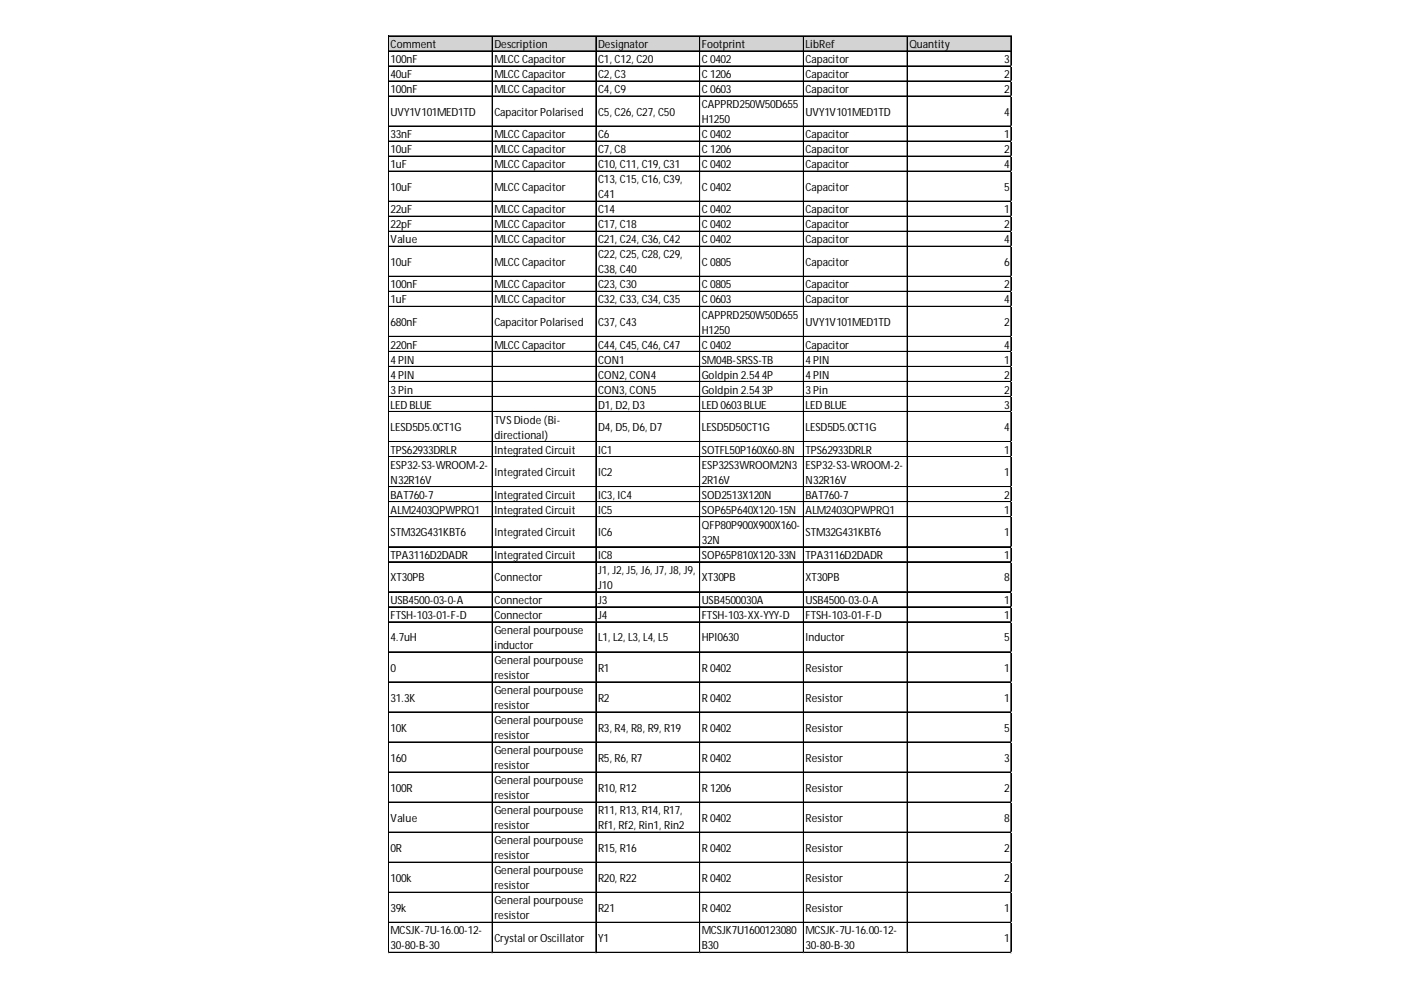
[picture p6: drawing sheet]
<svg xmlns="http://www.w3.org/2000/svg" width="297mm" height="210mm" viewBox="0 0 297 210" stroke-linecap="round" stroke-linejoin="round" font-family="sans-serif">
<defs><g id="words">
<g font-size="2.4">
<text x="82.8" y="10.2">Comment</text>
<text x="104.8" y="10.2">Description</text>
<text x="126.8" y="10.2">Designator</text>
<text x="148.8" y="10.2">Footprint</text>
<text x="170.8" y="10.2">LibRef</text>
<text x="192.8" y="10.2">Quantity</text>
<text x="82.8" y="13.4">100nF</text>
<text x="82.8" y="16.6">40uF</text>
<text x="104.8" y="13.4">MLCCCapacitor</text>
<text x="104.8" y="16.6">MLCCCapacitor</text>
<text x="126.8" y="13.4">C1, C12, C20</text>
<text x="126.8" y="16.6">C2, C3</text>
<text x="148.8" y="13.4">C0402</text>
<text x="148.8" y="16.6">C1206</text>
<text x="170.8" y="13.4">Capacitor</text>
<text x="170.8" y="16.6">Capacitor</text>
<text x="212.9" y="13.4">3</text>
<text x="212.9" y="16.6">2</text>
<text x="82.8" y="19.8">100nF</text>
<text x="104.8" y="19.8">MLCCCapacitor</text>
<text x="126.8" y="19.8">C4, C9</text>
<text x="148.8" y="19.8">C0603</text>
<text x="148.8" y="22.9">CAPPRD250W50D655</text>
<text x="170.8" y="19.8">Capacitor</text>
<text x="212.9" y="19.8">2</text>
<text x="82.8" y="24.5">UVY1V101MED1TD</text>
<text x="82.8" y="29.3">33nF</text>
<text x="104.8" y="24.5">CapacitorPolarised</text>
<text x="104.8" y="29.3">MLCCCapacitor</text>
<text x="126.8" y="24.5">C5, C26, C27, C50</text>
<text x="126.8" y="29.3">C6</text>
<text x="148.8" y="26.1">H1250</text>
<text x="148.8" y="29.3">C0402</text>
<text x="170.8" y="24.5">UVY1V101MED1TD</text>
<text x="170.8" y="29.3">Capacitor</text>
<text x="212.9" y="24.5">4</text>
<text x="212.9" y="29.3">1</text>
<text x="82.8" y="32.5">10uF</text>
<text x="82.8" y="35.7">1uF</text>
<text x="104.8" y="32.5">MLCCCapacitor</text>
<text x="104.8" y="35.7">MLCCCapacitor</text>
<text x="126.8" y="32.5">C7, C8</text>
<text x="126.8" y="35.7">C10, C11, C19, C31</text>
<text x="148.8" y="32.5">C1206</text>
<text x="148.8" y="35.7">C0402</text>
<text x="170.8" y="32.5">Capacitor</text>
<text x="170.8" y="35.7">Capacitor</text>
<text x="212.9" y="32.5">2</text>
<text x="212.9" y="35.7">4</text>
<text x="82.8" y="40.5">10uF</text>
<text x="104.8" y="40.5">MLCCCapacitor</text>
<text x="126.8" y="38.9">C13, C15, C16, C39,</text>
<text x="148.8" y="40.5">C0402</text>
<text x="170.8" y="40.5">Capacitor</text>
<text x="212.9" y="40.5">5</text>
<text x="82.8" y="45.2">22uF</text>
<text x="104.8" y="45.2">MLCCCapacitor</text>
<text x="126.8" y="42">C41</text>
<text x="126.8" y="45.2">C14</text>
<text x="148.8" y="45.2">C0402</text>
<text x="170.8" y="45.2">Capacitor</text>
<text x="212.9" y="45.2">1</text>
<text x="82.8" y="48.4">22pF</text>
<text x="82.8" y="51.6">Value</text>
<text x="104.8" y="48.4">MLCCCapacitor</text>
<text x="104.8" y="51.6">MLCCCapacitor</text>
<text x="126.8" y="48.4">C17, C18</text>
<text x="126.8" y="51.6">C21, C24, C36, C42</text>
<text x="148.8" y="48.4">C0402</text>
<text x="148.8" y="51.6">C0402</text>
<text x="170.8" y="48.4">Capacitor</text>
<text x="170.8" y="51.6">Capacitor</text>
<text x="212.9" y="48.4">2</text>
<text x="212.9" y="51.6">4</text>
<text x="82.8" y="56.4">10uF</text>
<text x="104.8" y="56.4">MLCCCapacitor</text>
<text x="126.8" y="54.8">C22, C25, C28, C29,</text>
<text x="126.8" y="58">C38, C40</text>
<text x="148.8" y="56.4">C0805</text>
<text x="170.8" y="56.4">Capacitor</text>
<text x="212.9" y="56.4">6</text>
<text x="82.8" y="61.2">100nF</text>
<text x="82.8" y="64.3">1uF</text>
<text x="104.8" y="61.2">MLCCCapacitor</text>
<text x="104.8" y="64.3">MLCCCapacitor</text>
<text x="126.8" y="61.2">C23, C30</text>
<text x="126.8" y="64.3">C32, C33, C34, C35</text>
<text x="148.8" y="61.2">C0805</text>
<text x="148.8" y="64.3">C0603</text>
<text x="170.8" y="61.2">Capacitor</text>
<text x="170.8" y="64.3">Capacitor</text>
<text x="212.9" y="61.2">2</text>
<text x="212.9" y="64.3">4</text>
<text x="82.8" y="69.1">680nF</text>
<text x="104.8" y="69.1">CapacitorPolarised</text>
<text x="126.8" y="69.1">C37, C43</text>
<text x="148.8" y="67.5">CAPPRD250W50D655</text>
<text x="148.8" y="70.7">H1250</text>
<text x="170.8" y="69.1">UVY1V101MED1TD</text>
<text x="212.9" y="69.1">2</text>
<text x="82.8" y="73.9">220nF</text>
<text x="82.8" y="77.1">4PIN</text>
<text x="104.8" y="73.9">MLCCCapacitor</text>
<text x="126.8" y="73.9">C44, C45, C46, C47</text>
<text x="126.8" y="77.1">CON1</text>
<text x="148.8" y="73.9">C0402</text>
<text x="148.8" y="77.1">SM04B-SRSS-TB</text>
<text x="170.8" y="73.9">Capacitor</text>
<text x="170.8" y="77.1">4PIN</text>
<text x="212.9" y="73.9">4</text>
<text x="212.9" y="77.1">1</text>
<text x="82.8" y="80.3">4PIN</text>
<text x="82.8" y="83.5">3Pin</text>
<text x="126.8" y="80.3">CON2, CON4</text>
<text x="126.8" y="83.5">CON3, CON5</text>
<text x="148.8" y="80.3">Goldpin 2.544P</text>
<text x="148.8" y="83.5">Goldpin 2.543P</text>
<text x="170.8" y="80.3">4PIN</text>
<text x="170.8" y="83.5">3Pin</text>
<text x="212.9" y="80.3">2</text>
<text x="212.9" y="83.5">2</text>
<text x="82.8" y="86.6">LEDBLUE</text>
<text x="104.8" y="89.8">TVSDiode(Bi-</text>
<text x="126.8" y="86.6">D1, D2, D3</text>
<text x="148.8" y="86.6">LED0603BLUE</text>
<text x="170.8" y="86.6">LEDBLUE</text>
<text x="212.9" y="86.6">3</text>
<text x="82.8" y="91.4">LESD5D5.0CT1G</text>
<text x="104.8" y="93">directional)</text>
<text x="126.8" y="91.4">D4, D5, D6, D7</text>
<text x="148.8" y="91.4">LESD5D50CT1G</text>
<text x="170.8" y="91.4">LESD5D5.0CT1G</text>
<text x="212.9" y="91.4">4</text>
<text x="82.8" y="96.2">TPS62933DRLR</text>
<text x="82.8" y="99.4">ESP32-S3-WROOM-2-</text>
<text x="104.8" y="96.2">Integrated Circuit</text>
<text x="104.8" y="101">Integrated Circuit</text>
<text x="126.8" y="96.2">IC1</text>
<text x="126.8" y="101">IC2</text>
<text x="148.8" y="96.2">SOTFL50P160X60-8N</text>
<text x="148.8" y="99.4">ESP32S3WROOM2N3</text>
<text x="170.8" y="96.2">TPS62933DRLR</text>
<text x="170.8" y="99.4">ESP32-S3-WROOM-2-</text>
<text x="212.9" y="96.2">1</text>
<text x="212.9" y="101">1</text>
<text x="82.8" y="102.6">N32R16V</text>
<text x="82.8" y="105.8">BAT760-7</text>
<text x="104.8" y="105.8">Integrated Circuit</text>
<text x="126.8" y="105.8">IC3, IC4</text>
<text x="148.8" y="102.6">2R16V</text>
<text x="148.8" y="105.8">SOD2513X120N</text>
<text x="170.8" y="102.6">N32R16V</text>
<text x="170.8" y="105.8">BAT760-7</text>
<text x="212.9" y="105.8">2</text>
<text x="82.8" y="108.9">ALM2403QPWPRQ1</text>
<text x="82.8" y="113.7">STM32G431KBT6</text>
<text x="104.8" y="108.9">Integrated Circuit</text>
<text x="104.8" y="113.7">Integrated Circuit</text>
<text x="126.8" y="108.9">IC5</text>
<text x="126.8" y="113.7">IC6</text>
<text x="148.8" y="108.9">SOP65P640X120-15N</text>
<text x="148.8" y="112.1">QFP80P900X900X160-</text>
<text x="170.8" y="108.9">ALM2403QPWPRQ1</text>
<text x="170.8" y="113.7">STM32G431KBT6</text>
<text x="212.9" y="108.9">1</text>
<text x="212.9" y="113.7">1</text>
<text x="82.8" y="118.5">TPA3116D2DADR</text>
<text x="104.8" y="118.5">Integrated Circuit</text>
<text x="126.8" y="118.5">IC8</text>
<text x="148.8" y="115.3">32N</text>
<text x="148.8" y="118.5">SOP65P810X120-33N</text>
<text x="170.8" y="118.5">TPA3116D2DADR</text>
<text x="212.9" y="118.5">1</text>
<text x="82.8" y="123.3">XT30PB</text>
<text x="104.8" y="123.3">Connector</text>
<text x="126.8" y="121.7">J1, J2, J5, J6, J7, J8, J9,</text>
<text x="126.8" y="124.9">J10</text>
<text x="148.8" y="123.3">XT30PB</text>
<text x="170.8" y="123.3">XT30PB</text>
<text x="212.9" y="123.3">8</text>
<text x="82.8" y="128">USB4500-03-0-A</text>
<text x="82.8" y="131.2">FTSH-103-01-F-D</text>
<text x="104.8" y="128">Connector</text>
<text x="104.8" y="131.2">Connector</text>
<text x="126.8" y="128">J3</text>
<text x="126.8" y="131.2">J4</text>
<text x="148.8" y="128">USB4500030A</text>
<text x="148.8" y="131.2">FTSH-103-XX-YYY-D</text>
<text x="170.8" y="128">USB4500-03-0-A</text>
<text x="170.8" y="131.2">FTSH-103-01-F-D</text>
<text x="212.9" y="128">1</text>
<text x="212.9" y="131.2">1</text>
<text x="82.8" y="136">4.7uH</text>
<text x="104.8" y="134.4">General pourpouse</text>
<text x="104.8" y="137.6">inductor</text>
<text x="126.8" y="136">L1, L2, L3, L4, L5</text>
<text x="148.8" y="136">HPI0630</text>
<text x="170.8" y="136">Inductor</text>
<text x="212.9" y="136">5</text>
<text x="82.8" y="142.4">0</text>
<text x="104.8" y="140.8">General pourpouse</text>
<text x="104.8" y="144">resistor</text>
<text x="126.8" y="142.4">R1</text>
<text x="148.8" y="142.4">R0402</text>
<text x="170.8" y="142.4">Resistor</text>
<text x="212.9" y="142.4">1</text>
<text x="82.8" y="148.8">31.3K</text>
<text x="104.8" y="147.2">General pourpouse</text>
<text x="126.8" y="148.8">R2</text>
<text x="148.8" y="148.8">R0402</text>
<text x="170.8" y="148.8">Resistor</text>
<text x="212.9" y="148.8">1</text>
<text x="82.8" y="155.1">10K</text>
<text x="104.8" y="150.3">resistor</text>
<text x="104.8" y="153.5">General pourpouse</text>
<text x="126.8" y="155.1">R3, R4, R8, R9, R19</text>
<text x="148.8" y="155.1">R0402</text>
<text x="170.8" y="155.1">Resistor</text>
<text x="212.9" y="155.1">5</text>
<text x="82.8" y="161.5">160</text>
<text x="104.8" y="156.7">resistor</text>
<text x="104.8" y="159.9">General pourpouse</text>
<text x="126.8" y="161.5">R5, R6, R7</text>
<text x="148.8" y="161.5">R0402</text>
<text x="170.8" y="161.5">Resistor</text>
<text x="212.9" y="161.5">3</text>
<text x="82.8" y="167.9">100R</text>
<text x="104.8" y="163.1">resistor</text>
<text x="104.8" y="166.3">General pourpouse</text>
<text x="126.8" y="167.9">R10, R12</text>
<text x="148.8" y="167.9">R1206</text>
<text x="170.8" y="167.9">Resistor</text>
<text x="212.9" y="167.9">2</text>
<text x="104.8" y="169.5">resistor</text>
<text x="104.8" y="172.6">General pourpouse</text>
<text x="126.8" y="172.6">R11, R13, R14, R17,</text>
<text x="82.8" y="174.2">Value</text>
<text x="104.8" y="175.8">resistor</text>
<text x="104.8" y="179">General pourpouse</text>
<text x="126.8" y="175.8">Rf1, Rf2, Rin1, Rin2</text>
<text x="148.8" y="174.2">R0402</text>
<text x="170.8" y="174.2">Resistor</text>
<text x="212.9" y="174.2">8</text>
<text x="82.8" y="180.6">0R</text>
<text x="104.8" y="182.2">resistor</text>
<text x="104.8" y="185.4">General pourpouse</text>
<text x="126.8" y="180.6">R15, R16</text>
<text x="148.8" y="180.6">R0402</text>
<text x="170.8" y="180.6">Resistor</text>
<text x="212.9" y="180.6">2</text>
<text x="82.8" y="187">100k</text>
<text x="104.8" y="188.6">resistor</text>
<text x="104.8" y="191.8">General pourpouse</text>
<text x="126.8" y="187">R20, R22</text>
<text x="148.8" y="187">R0402</text>
<text x="170.8" y="187">Resistor</text>
<text x="212.9" y="187">2</text>
<text x="82.8" y="193.3">39k</text>
<text x="104.8" y="194.9">resistor</text>
<text x="126.8" y="193.3">R21</text>
<text x="148.8" y="193.3">R0402</text>
<text x="170.8" y="193.3">Resistor</text>
<text x="212.9" y="193.3">1</text>
<text x="82.8" y="198.1">MCSJK-7U-16.00-12-</text>
<text x="82.8" y="201.3">30-80-B-30</text>
<text x="104.8" y="199.7">Crystal orOscillator</text>
<text x="126.8" y="199.7">Y1</text>
<text x="148.8" y="198.1">MCSJK7U1600123080</text>
<text x="148.8" y="201.3">B30</text>
<text x="170.8" y="198.1">MCSJK-7U-16.00-12-</text>
<text x="170.8" y="201.3">30-80-B-30</text>
<text x="212.9" y="199.7">1</text>
</g>
</g></defs>
<path d="M82.5 7.7h132v3.2h-132z" fill="#d3d3d3"/>
<g fill="none" stroke="#000" stroke-width=".21">
<path d="M82.3 7.6v194.5M82.4 7.6v194.5M82.5 7.6h132M82.5 7.7h132M82.5 10.8h132M82.5 10.9h132M82.5 14h132M82.5 14.1h132M82.5 17.2h132M104.3 7.8v194.3M104.4 7.8v194.3M126.3 7.8v194.3"/>
<path d="M126.4 7.8v194.3M148.3 7.8v194.3M148.4 7.8v194.3M170.3 7.8v194.3M170.4 7.8v194.3M192.3 7.8v194.3M192.4 7.8v194.3M214.3 7.8v194.3M214.4 7.8v194.3M82.5 20.3h132M82.5 20.4h132M82.5 26.7h132"/>
<path d="M82.5 26.8h132M82.5 29.9h132M82.5 30h132M82.5 33.1h132M82.5 33.2h132M82.5 36.3h132M82.5 36.4h132M82.5 42.6h132M82.5 42.7h132M82.5 45.8h132M82.5 45.9h132M82.5 49h132"/>
<path d="M82.5 49.1h132M82.5 52.2h132M82.5 52.3h132M82.5 58.6h132M82.5 61.8h132M82.5 64.9h132M82.5 65h132M82.5 71.3h132M82.5 71.4h132M82.5 74.5h132M82.5 74.6h132M82.5 77.7h132"/>
<path d="M82.5 77.8h132M82.5 80.9h132M82.5 84h132M82.5 84.1h132M82.5 87.2h132M82.5 87.3h132M82.5 93.6h132M82.5 93.7h132M82.5 96.8h132M82.5 96.9h132M82.5 103.2h132M82.5 106.3h132"/>
<path d="M82.5 106.4h132M82.5 109.5h132M82.5 109.6h132M82.5 115.9h132M82.5 116h132M82.5 119.1h132M82.5 119.2h132M82.5 125.5h132M82.5 128.6h132M82.5 128.7h132M82.5 131.8h132M82.5 131.9h132"/>
<path d="M82.5 138.2h132M82.5 138.3h132M82.5 144.6h132M82.5 150.9h132M82.5 151h132M82.5 157.3h132M82.5 157.4h132M82.5 163.7h132M82.5 163.8h132M82.5 170h132M82.5 170.1h132M82.5 176.4h132"/>
<path d="M82.5 176.5h132M82.5 182.8h132M82.5 182.9h132M82.5 189.2h132M82.5 195.5h132M82.5 195.6h132M82.5 201.9h132M82.5 202h132"/>
</g>
<path d="M82.3 202.1h.1" fill="none" stroke="#e0e0e0" stroke-width=".21"/>
<path d="M82.3 202.1h.2z" fill="#e0e0e0"/>
<path d="M104.3 202.1h.1" fill="none" stroke="#e0e0e0" stroke-width=".21"/>
<path d="M104.3 202.1h.2z" fill="#e0e0e0"/>
<path d="M126.3 202.1h.1" fill="none" stroke="#e0e0e0" stroke-width=".21"/>
<path d="M126.3 202.1h.2z" fill="#e0e0e0"/>
<path d="M148.3 202.1h.1" fill="none" stroke="#e0e0e0" stroke-width=".21"/>
<path d="M148.3 202.1h.2z" fill="#e0e0e0"/>
<path d="M170.3 202.1h.1" fill="none" stroke="#e0e0e0" stroke-width=".21"/>
<path d="M170.3 202.1h.2z" fill="#e0e0e0"/>
<path d="M192.3 202.1h.1" fill="none" stroke="#e0e0e0" stroke-width=".21"/>
<path d="M192.3 202.1h.2z" fill="#e0e0e0"/>
<path d="M214.3 202.1h.1" fill="none" stroke="#e0e0e0" stroke-width=".21"/>
<path d="M214.3 202.1h.2z" fill="#e0e0e0"/>
<path d="M214.5 14h.1" fill="none" stroke="#e0e0e0" stroke-width=".21"/>
<path d="M214.5 14v.1z" fill="#e0e0e0"/>
<path d="M214.5 17.2h.1" fill="none" stroke="#e0e0e0" stroke-width=".21"/>
<path d="M214.5 17.2v.1z" fill="#e0e0e0"/>
<path d="M214.5 20.3h.1" fill="none" stroke="#e0e0e0" stroke-width=".21"/>
<path d="M214.5 20.3v.2z" fill="#e0e0e0"/>
<path d="M214.5 26.7h.1" fill="none" stroke="#e0e0e0" stroke-width=".21"/>
<path d="M214.5 26.7v.2z" fill="#e0e0e0"/>
<path d="M214.5 29.9h.1" fill="none" stroke="#e0e0e0" stroke-width=".21"/>
<path d="M214.5 29.9v.2z" fill="#e0e0e0"/>
<path d="M214.5 33.1h.1" fill="none" stroke="#e0e0e0" stroke-width=".21"/>
<path d="M214.5 33.1v.1z" fill="#e0e0e0"/>
<path d="M214.5 36.3h.1" fill="none" stroke="#e0e0e0" stroke-width=".21"/>
<path d="M214.5 36.3v.1z" fill="#e0e0e0"/>
<path d="M214.5 42.6h.1" fill="none" stroke="#e0e0e0" stroke-width=".21"/>
<path d="M214.5 42.6v.2z" fill="#e0e0e0"/>
<path d="M214.5 45.8h.1" fill="none" stroke="#e0e0e0" stroke-width=".21"/>
<path d="M214.5 45.8v.2z" fill="#e0e0e0"/>
<path d="M214.5 49h.1" fill="none" stroke="#e0e0e0" stroke-width=".21"/>
<path d="M214.5 49v.2z" fill="#e0e0e0"/>
<path d="M214.5 52.2h.1" fill="none" stroke="#e0e0e0" stroke-width=".21"/>
<path d="M214.5 52.2v.2z" fill="#e0e0e0"/>
<path d="M214.5 58.6h.1" fill="none" stroke="#e0e0e0" stroke-width=".21"/>
<path d="M214.5 58.6v.1z" fill="#e0e0e0"/>
<path d="M214.5 61.8h.1" fill="none" stroke="#e0e0e0" stroke-width=".21"/>
<path d="M214.5 61.8v.1z" fill="#e0e0e0"/>
<path d="M214.5 64.9h.1" fill="none" stroke="#e0e0e0" stroke-width=".21"/>
<path d="M214.5 64.9v.2z" fill="#e0e0e0"/>
<path d="M214.5 71.3h.1" fill="none" stroke="#e0e0e0" stroke-width=".21"/>
<path d="M214.5 71.3v.2z" fill="#e0e0e0"/>
<path d="M214.5 74.5h.1" fill="none" stroke="#e0e0e0" stroke-width=".21"/>
<path d="M214.5 74.5v.2z" fill="#e0e0e0"/>
<path d="M214.5 77.7h.1" fill="none" stroke="#e0e0e0" stroke-width=".21"/>
<path d="M214.5 77.7v.1z" fill="#e0e0e0"/>
<path d="M214.5 80.9h.1" fill="none" stroke="#e0e0e0" stroke-width=".21"/>
<path d="M214.5 80.9v.1z" fill="#e0e0e0"/>
<path d="M214.5 84h.1" fill="none" stroke="#e0e0e0" stroke-width=".21"/>
<path d="M214.5 84v.2z" fill="#e0e0e0"/>
<path d="M214.5 87.2h.1" fill="none" stroke="#e0e0e0" stroke-width=".21"/>
<path d="M214.5 87.2v.2z" fill="#e0e0e0"/>
<path d="M214.5 93.6h.1" fill="none" stroke="#e0e0e0" stroke-width=".21"/>
<path d="M214.5 93.6v.2z" fill="#e0e0e0"/>
<path d="M214.5 96.8h.1" fill="none" stroke="#e0e0e0" stroke-width=".21"/>
<path d="M214.5 96.8v.1z" fill="#e0e0e0"/>
<path d="M214.5 103.2h.1" fill="none" stroke="#e0e0e0" stroke-width=".21"/>
<path d="M214.5 103.2v.1z" fill="#e0e0e0"/>
<path d="M214.5 106.3h.1" fill="none" stroke="#e0e0e0" stroke-width=".21"/>
<path d="M214.5 106.3v.2z" fill="#e0e0e0"/>
<path d="M214.5 109.5h.1" fill="none" stroke="#e0e0e0" stroke-width=".21"/>
<path d="M214.5 109.5v.2z" fill="#e0e0e0"/>
<path d="M214.5 115.9h.1" fill="none" stroke="#e0e0e0" stroke-width=".21"/>
<path d="M214.5 115.9v.2z" fill="#e0e0e0"/>
<path d="M214.5 119.1h.1" fill="none" stroke="#e0e0e0" stroke-width=".21"/>
<path d="M214.5 119.1v.1z" fill="#e0e0e0"/>
<path d="M214.5 125.5h.1" fill="none" stroke="#e0e0e0" stroke-width=".21"/>
<path d="M214.5 125.5v.1z" fill="#e0e0e0"/>
<path d="M214.5 128.6h.1" fill="none" stroke="#e0e0e0" stroke-width=".21"/>
<path d="M214.5 128.6v.2z" fill="#e0e0e0"/>
<path d="M214.5 131.8h.1" fill="none" stroke="#e0e0e0" stroke-width=".21"/>
<path d="M214.5 131.8v.2z" fill="#e0e0e0"/>
<path d="M214.5 138.2h.1" fill="none" stroke="#e0e0e0" stroke-width=".21"/>
<path d="M214.5 138.2v.2z" fill="#e0e0e0"/>
<path d="M214.5 144.6h.1" fill="none" stroke="#e0e0e0" stroke-width=".21"/>
<path d="M214.5 144.6v.1z" fill="#e0e0e0"/>
<path d="M214.5 150.9h.1" fill="none" stroke="#e0e0e0" stroke-width=".21"/>
<path d="M214.5 150.9v.2z" fill="#e0e0e0"/>
<path d="M214.5 157.3h.1" fill="none" stroke="#e0e0e0" stroke-width=".21"/>
<path d="M214.5 157.3v.2z" fill="#e0e0e0"/>
<path d="M214.5 163.7h.1" fill="none" stroke="#e0e0e0" stroke-width=".21"/>
<path d="M214.5 163.7v.1z" fill="#e0e0e0"/>
<path d="M214.5 170h.1" fill="none" stroke="#e0e0e0" stroke-width=".21"/>
<path d="M214.5 170v.2z" fill="#e0e0e0"/>
<path d="M214.5 176.4h.1" fill="none" stroke="#e0e0e0" stroke-width=".21"/>
<path d="M214.5 176.4v.2z" fill="#e0e0e0"/>
<path d="M214.5 182.8h.1" fill="none" stroke="#e0e0e0" stroke-width=".21"/>
<path d="M214.5 182.8v.1z" fill="#e0e0e0"/>
<path d="M214.5 189.2h.1" fill="none" stroke="#e0e0e0" stroke-width=".21"/>
<path d="M214.5 189.2v.1z" fill="#e0e0e0"/>
<path d="M214.5 195.5h.1" fill="none" stroke="#e0e0e0" stroke-width=".21"/>
<path d="M214.5 195.5v.2z" fill="#e0e0e0"/>
<path d="M214.5 201.9h.1" fill="none" stroke="#e0e0e0" stroke-width=".21"/>
<path d="M214.5 201.9v.2z" fill="#e0e0e0"/>
<use href="#words"/>
</svg>
